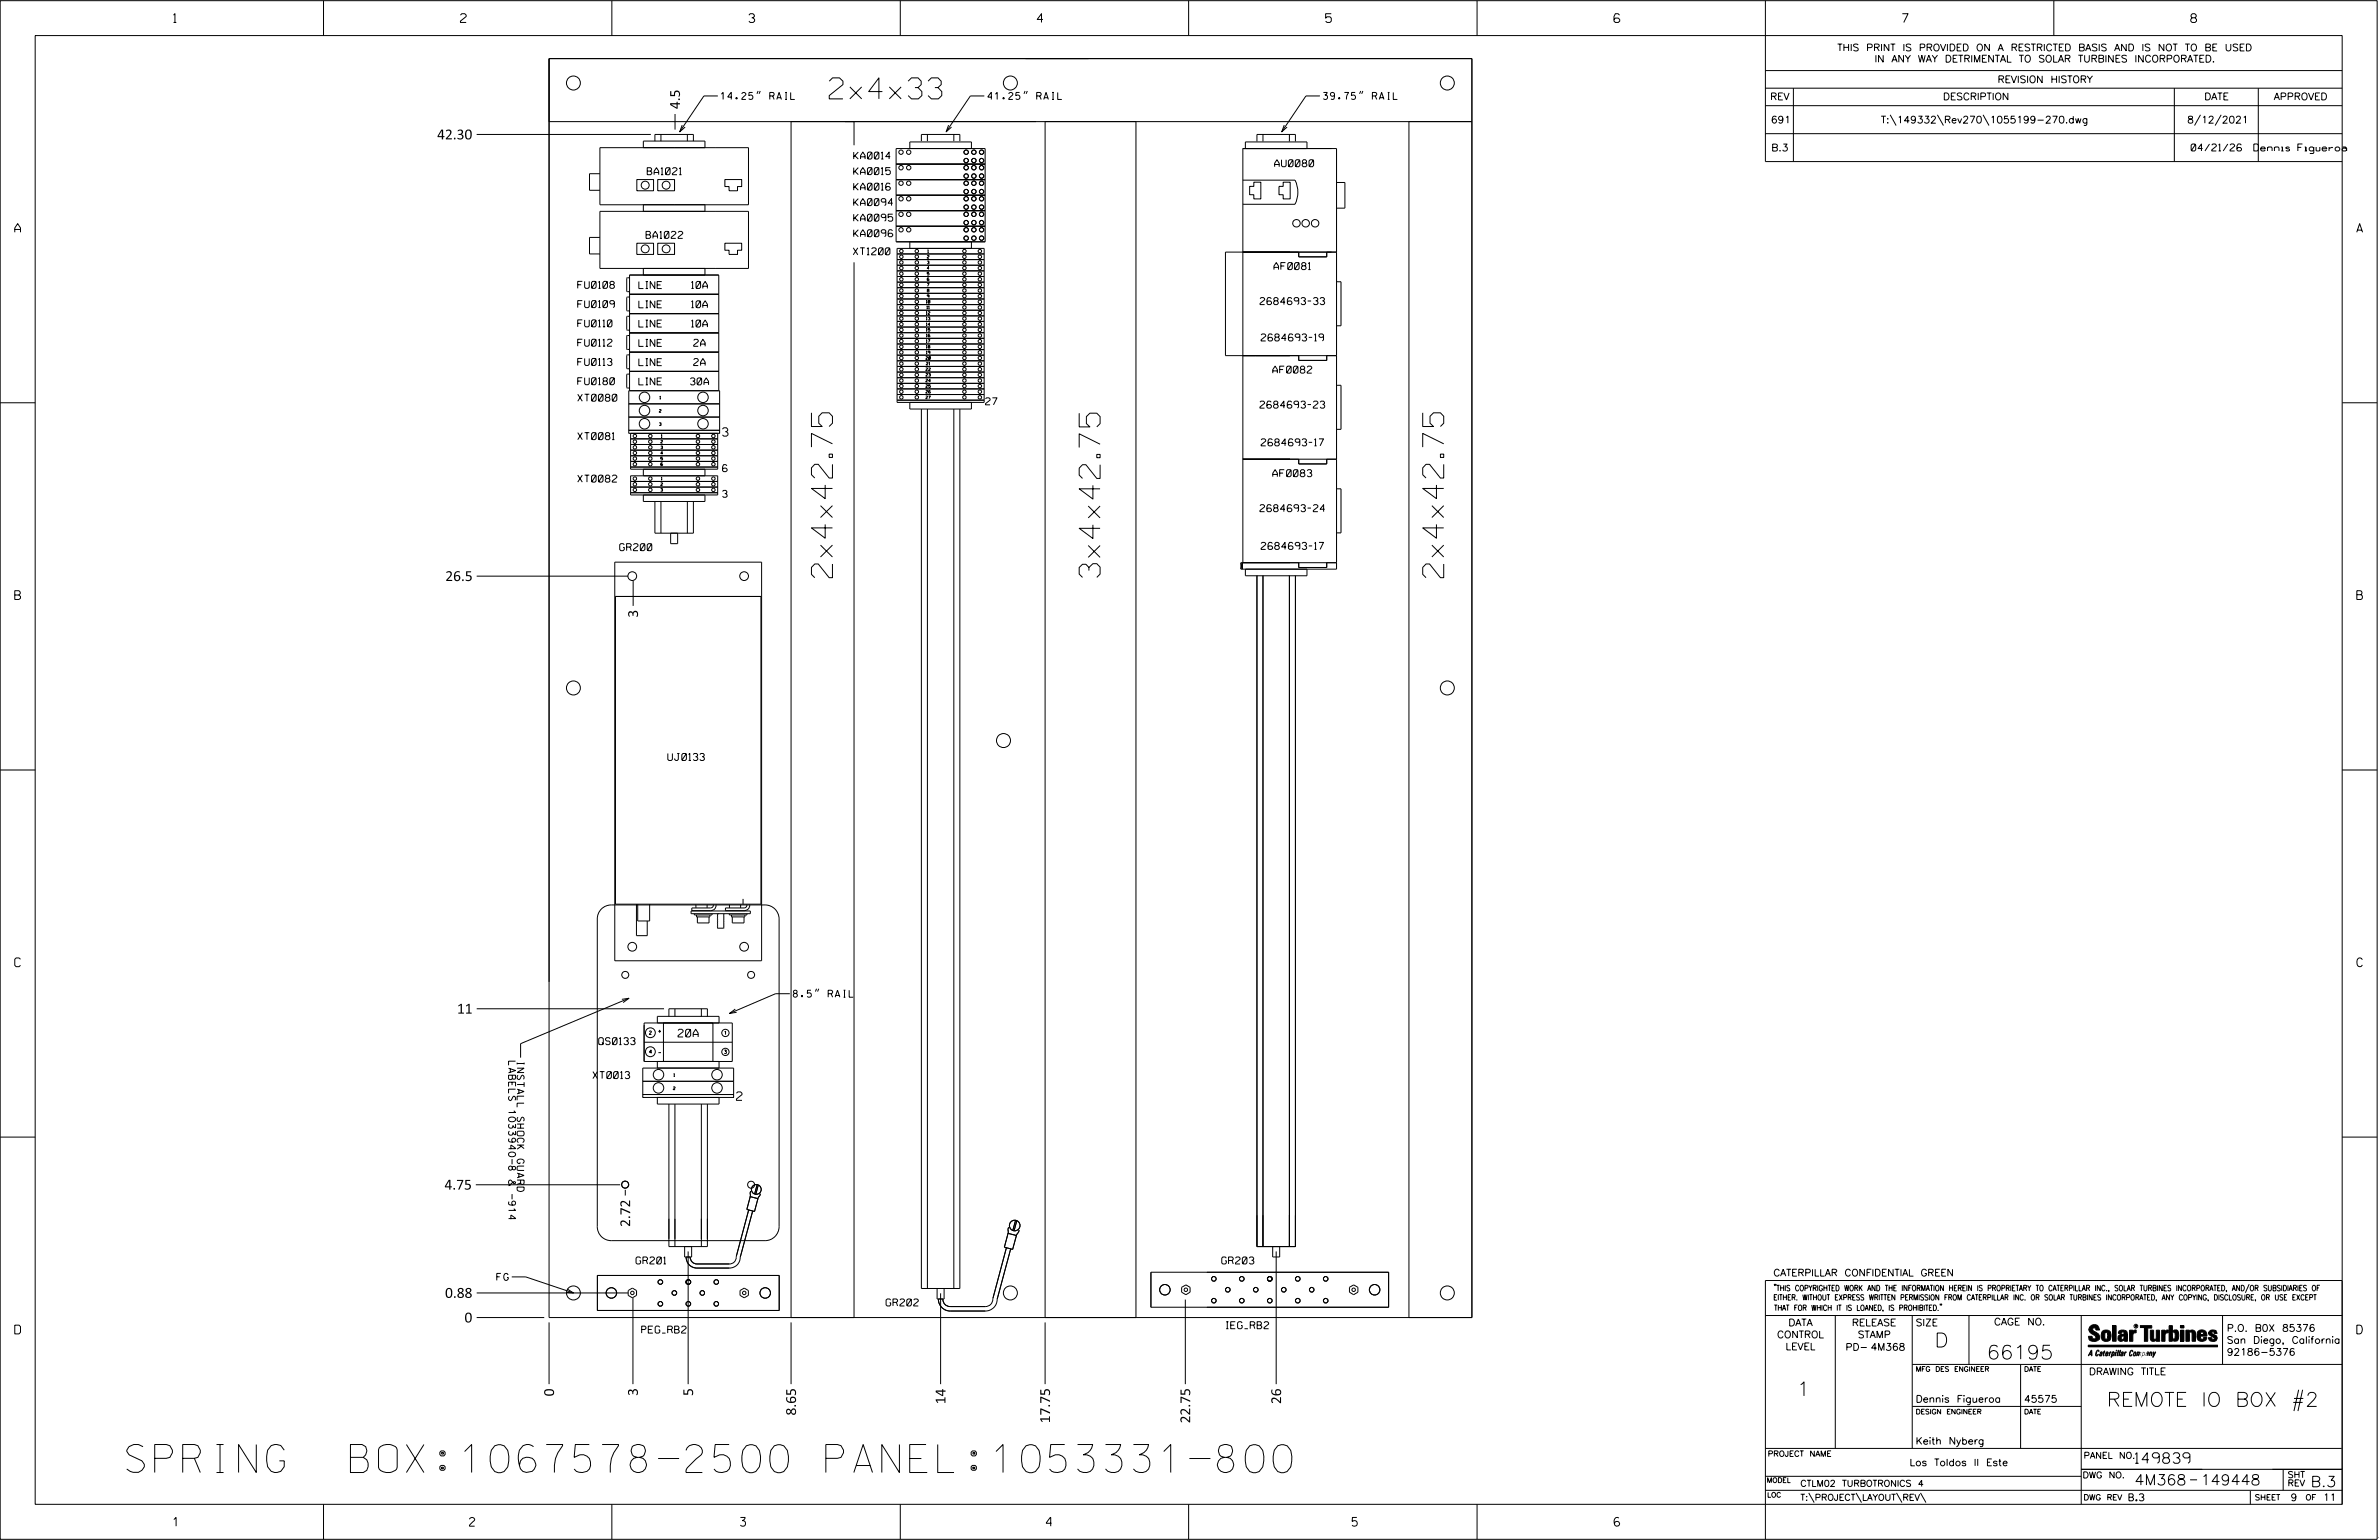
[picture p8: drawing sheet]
<svg xmlns="http://www.w3.org/2000/svg" width="864mm" height="559mm" viewBox="0 0 864 559" stroke-linecap="round" stroke-linejoin="round" font-family="sans-serif">
<defs><g id="words">
<g font-size="10.2">
<text x="46" y="534.3">SPRING</text>
<text x="127.2" y="534.3">BOX:1067578-2500 PANEL:1053331-800</text>
</g>
<g font-size="7.6">
<text x="301" y="35.9">2x4x33</text>
<text x="302.2" y="209.6" transform="rotate(-90 302.2 209.6)">2x4x42.75</text>
<text x="399.4" y="209.5" transform="rotate(-90 399.4 209.5)">3x4x42.75</text>
<text x="524.1" y="209.6" transform="rotate(-90 524.1 209.6)">2x4x42.75</text>
</g>
<g font-size="5.1">
<text x="702.3" y="488.8">D</text>
<text x="721.2" y="493.2">66195</text>
<text x="652.2" y="506.5">1</text>
<text x="764.8" y="510.3">REMOTE IO BOX #2</text>
</g>
<g font-size="3.8">
<text x="775.1" y="531">149839</text>
<text x="774.8" y="538.9">4M368</text>
<text x="798.8" y="538.9">149448</text>
<text x="838.8" y="539.5">B.3</text>
</g>
<g font-size="3.6">
<text x="246.8" y="39.6" transform="rotate(-90 246.8 39.6)">4.5</text>
<text x="158.7" y="50.6">42.30</text>
<text x="161.7" y="210.8">26.5</text>
<text x="231.6" y="224.1" transform="rotate(-90 231.6 224.1)">3</text>
<text x="165.9" y="367.8">11</text>
<text x="161.4" y="431.7">4.75</text>
<text x="228.8" y="445.2" transform="rotate(-90 228.8 445.2)">2.72</text>
<text x="161.6" y="470.9">0.88</text>
<text x="168.6" y="479.9">0</text>
<text x="201.1" y="506.7" transform="rotate(-90 201.1 506.7)">0</text>
<text x="231.5" y="506.5" transform="rotate(-90 231.5 506.5)">3</text>
<text x="251.6" y="506.5" transform="rotate(-90 251.6 506.5)">5</text>
<text x="343.2" y="509.5" transform="rotate(-90 343.2 509.5)">14</text>
<text x="465" y="509.5" transform="rotate(-90 465 509.5)">26</text>
<text x="288.9" y="513.6" transform="rotate(-90 288.9 513.6)">8.65</text>
<text x="381.2" y="516.5" transform="rotate(-90 381.2 516.5)">17.75</text>
<text x="432.1" y="516.5" transform="rotate(-90 432.1 516.5)">22.75</text>
</g>
<g font-size="3.2">
<text x="63" y="8.2">1</text>
<text x="167.2" y="8.2">2</text>
<text x="271.8" y="8.2">3</text>
<text x="376.5" y="8.2">4</text>
<text x="481.2" y="8.2">5</text>
<text x="690.6" y="8.2">7</text>
<text x="795.3" y="8.2">8</text>
<text x="5.4" y="84.3">A</text>
<text x="855.5" y="84.3">A</text>
<text x="5.4" y="217.5">B</text>
<text x="855.6" y="217.5">B</text>
<text x="5.4" y="350.8">C</text>
<text x="855.6" y="350.8">C</text>
<text x="5.4" y="484">D</text>
<text x="855.6" y="484">D</text>
<text x="62.8" y="553.8">1</text>
<text x="170.4" y="553.8">2</text>
<text x="268.8" y="553.8">3</text>
<text x="379.8" y="553.8">4</text>
<text x="490.8" y="553.8">5</text>
<text x="585.9" y="553.8">6</text>
</g>
<g font-size="3">
<text x="262.3" y="158.3">3</text>
<text x="267.4" y="399.3">2</text>
</g>
<text font-size="2.8" x="246.1" y="376.3">20A</text>
<g font-size="2.5">
<text x="666.9" y="18.5">THIS PRINT IS PROVIDED ON A RESTRICTED BASIS AND IS NOT TO BE USED</text>
<text x="680.5" y="22.6">IN ANY WAY DETRIMENTAL TO SOLAR TURBINES INCORPORATED.</text>
<text x="725.1" y="30">REVISION HISTORY</text>
<text x="261.7" y="36.1">14.25&quot; RAIL</text>
<text x="358.6" y="36.1">41.25&quot; RAIL</text>
<text x="480.4" y="36.1">39.75&quot; RAIL</text>
<text x="642.6" y="36.3">REV</text>
<text x="705.3" y="36.3">DESCRIPTION</text>
<text x="800.2" y="36.3">DATE</text>
<text x="825.4" y="36.3">APPROVED</text>
<text x="642.9" y="44.7">691</text>
<text x="682.8" y="44.7">T:\149332\Rev270\1055199-270.dwg</text>
<text x="794" y="44.7">8/12/2021</text>
<text x="309.9" y="57.7">KA0014</text>
<text x="643" y="54.8">B.3</text>
<text x="795.4" y="54.8">04/21/26</text>
<text x="818.2" y="54.8">Dennis Figueroa</text>
<text x="235" y="63.4">BA1021</text>
<text x="309.9" y="63.4">KA0015</text>
<text x="462.7" y="60.5">AU0080</text>
<text x="309.9" y="69">KA0016</text>
<text x="309.9" y="74.6">KA0094</text>
<text x="309.9" y="80.3">KA0095</text>
<text x="234.5" y="86.5">BA1022</text>
<text x="309.9" y="85.9">KA0096</text>
<text x="309.7" y="92.5">XT1200</text>
<text x="462.5" y="97.8">AF0081</text>
<text x="209.7" y="104.6">FU0108</text>
<text x="231.9" y="104.7">LINE</text>
<text x="251" y="104.7">10A</text>
<text x="209.7" y="111.6">FU0109</text>
<text x="231.9" y="111.7">LINE</text>
<text x="251" y="111.7">10A</text>
<text x="457.4" y="110.5">2684693-33</text>
<text x="209.7" y="118.6">FU0110</text>
<text x="231.9" y="118.7">LINE</text>
<text x="251" y="118.7">10A</text>
<text x="209.7" y="125.6">FU0112</text>
<text x="231.9" y="125.7">LINE</text>
<text x="251.8" y="125.7">2A</text>
<text x="457.8" y="123.7">2684693-19</text>
<text x="209.7" y="132.6">FU0113</text>
<text x="231.9" y="132.7">LINE</text>
<text x="251.8" y="132.7">2A</text>
<text x="462" y="135.4">AF0082</text>
<text x="209.7" y="139.6">FU0180</text>
<text x="231.9" y="139.7">LINE</text>
<text x="250.6" y="139.6">30A</text>
<text x="209.7" y="145.6">XT0080</text>
<text x="357.7" y="146.9">27</text>
<text x="457.4" y="148.1">2684693-23</text>
<text x="209.7" y="159.5">XT0081</text>
<text x="457.8" y="161.8">2684693-17</text>
<text x="462" y="173">AF0083</text>
<text x="209.7" y="175">XT0082</text>
<text x="262.3" y="180.5">3</text>
<text x="457.4" y="185.7">2684693-24</text>
<text x="225" y="199.8">GR200</text>
<text x="457.8" y="199.4">2684693-17</text>
<text x="242.4" y="275.9">UJ0133</text>
<text x="288" y="361.9">8.5&quot; RAIL</text>
<text x="217.3" y="379">QS0133</text>
<text x="184.6" y="385.1" transform="rotate(90 184.6 385.1)">LABELS 1033940-8 &amp; -914</text>
<text x="187.7" y="385.1" transform="rotate(90 187.7 385.1)">INSTALL SHOCK GUARD</text>
<text x="215.2" y="391.4">XT0013</text>
<text x="230.9" y="458.7">GR201</text>
<text x="443.5" y="458.7">GR203</text>
<text x="180.3" y="464.6">FG</text>
<text x="643.8" y="463">CATERPILLAR CONFIDENTIAL GREEN</text>
<text x="321.7" y="473.9">GR202</text>
<text x="232.9" y="483.7">PEG_RB2</text>
<text x="445.1" y="482.1">IEG_RB2</text>
<text x="645.1" y="485.5">CONTROL</text>
<text x="649.2" y="481.1">DATA</text>
<text x="672.3" y="481.1">RELEASE</text>
<text x="674.4" y="485.5">STAMP</text>
<text x="695.4" y="481.1">SIZE</text>
<text x="723.8" y="480.8">CAGE NO.</text>
<text x="808.4" y="483.1">P.O. B0X 85376</text>
<text x="648.2" y="489.8">LEVEL</text>
<text x="669.9" y="490">PD- 4M368</text>
<text x="808.4" y="487.5">San Diego, California</text>
<text x="808.4" y="491.8">92186-5376</text>
<text x="758.3" y="498.9">DRAWING TITLE</text>
<text x="695.4" y="508.9">Dennis Figueroa</text>
<text x="734.8" y="508.9">45575</text>
<text x="695.4" y="524.1">Keith Nyberg</text>
<text x="693.2" y="531.9">Los Toldos II Este</text>
<text x="772.8" y="544.6">B.3</text>
<text x="831.5" y="544.6">9</text>
<text x="843.3" y="544.6">11</text>
</g>
<g font-size="2.3">
<text x="756.4" y="529.2">PANEL NO.</text>
<text x="653.5" y="539.4">CTLM02 TURBOTRONICS 4</text>
<text x="756" y="536.3">DWG NO.</text>
<text x="830.4" y="539.3">REV</text>
<text x="830.4" y="536.2">SHT</text>
<text x="653.5" y="544.5">T:\PROJECT\LAYOUT\REV\</text>
</g>
<g font-size="2">
<text x="643.8" y="468.4">&quot;THIS COPYRIGHTED WORK AND THE INFORMATION HEREIN IS PROPRIETARY TO CATERPILLAR INC., SOLAR TURBINES INCORPORATED, AND/OR SUBSIDIARIES OF</text>
<text x="643.8" y="471.8">EITHER. WITHOUT EXPRESS WRITTEN PERMISSION FROM CATERPILLAR INC. OR SOLAR TURBINES INCORPORATED, ANY COPYING, DISCLOSURE, OR USE EXCEPT</text>
<text x="644" y="475.6">THAT FOR WHICH IT IS LOANED, IS PROHIBITED.&quot;</text>
<text x="641.7" y="528.5">PROJECT NAME</text>
<text x="756.3" y="544.3">DWG REV</text>
<text x="818.5" y="544.3">SHEET</text>
<text x="836.9" y="544.3">OF</text>
</g>
<g font-size="1.8">
<text x="695.4" y="497.6">MFG DES ENGINEER</text>
<text x="734.8" y="497.6">DATE</text>
<text x="695.4" y="513.1">DESIGN ENGINEER</text>
<text x="734.8" y="513.1">DATE</text>
<text x="641.3" y="538">MODEL</text>
<text x="641.5" y="543.3">LOC</text>
</g>
<g font-size="1.3">
<text x="235.7" y="375.4">2</text>
<text x="263" y="375.4">1</text>
<text x="235.7" y="382.2">4</text>
<text x="239" y="382.6">-</text>
<text x="263" y="382.3">3</text>
</g>
<g font-size="1">
<text x="336.6" y="93.7">2</text>
<text x="336.6" y="95.7">3</text>
<text x="336.7" y="91.6">1</text>
<text x="336.6" y="97.8">4</text>
<text x="336.6" y="99.8">5</text>
<text x="336.6" y="101.8">6</text>
<text x="336.6" y="103.9">7</text>
<text x="336.6" y="105.9">8</text>
<text x="336.6" y="108">9</text>
<text x="336.2" y="110">10</text>
<text x="336.4" y="112">11</text>
<text x="336.2" y="114.1">12</text>
<text x="336.2" y="116.1">13</text>
<text x="336.2" y="118.2">14</text>
<text x="336.2" y="120.2">15</text>
<text x="336.2" y="122.2">16</text>
<text x="336.2" y="124.3">17</text>
<text x="336.1" y="130.4">20</text>
<text x="336.2" y="126.3">18</text>
<text x="336.2" y="128.4">19</text>
<text x="336.1" y="134.5">22</text>
<text x="336.1" y="136.5">23</text>
<text x="336.2" y="132.4">21</text>
<text x="336.1" y="138.6">24</text>
<text x="336.1" y="140.6">25</text>
<text x="336.1" y="142.7">26</text>
<text x="239.3" y="149.6">2</text>
<text x="239.5" y="144.8">1</text>
<text x="336.1" y="144.7">27</text>
<text x="239.3" y="154.4">3</text>
<text x="239.9" y="160.8">2</text>
<text x="240" y="158.7">1</text>
<text x="239.9" y="166.9">5</text>
<text x="239.9" y="164.9">4</text>
<text x="239.9" y="162.8">3</text>
<text x="239.9" y="176.2">2</text>
<text x="239.9" y="178.3">3</text>
<text x="240" y="174.2">1</text>
<text x="244.4" y="395.4">2</text>
<text x="244.6" y="390.6">1</text>
</g>
<text font-size=".9" x="775.1" y="481.7">R</text>
</g></defs>
<g fill="none" stroke="#000" stroke-width=".36">
<path d="M.1 .2h862.8v558.4h-862.8zM12.8 12.9h837.4v533h-837.4zM117.4 .2v12.7M222.1 .2v12.7M326.8 .2v12.7M431.5 .2v12.7M536.2 .2v12.7M587.9 5.5l-.5-.5h-1l-.5 1v1.7l.5 .4h1l.6-.4v-.6l-.6-.5h-1l-.5 .5M640.9 .2v58.4h209.3M745.6 .2v12.7M199.3 21.3h335v456.8h-335zM260.6 34.8h-5.1l-8.8 13"/>
<path d="M275.2 33l-.4 1M276 33l-.4 1M357.3 34.8h-5.1l-8.7 13M372.1 33l-.4 1M372.9 33l-.4 1M479.1 34.8h-5l-8.8 13M494 33l-.5 1M494.7 33l-.4 1M640.9 25.6h209.3M640.9 32h209.3M640.9 38.3h209.3M651 32v26.6"/>
<path d="M789.3 32v26.6M819.8 32v26.6M173 48.8h63.3M199.3 44.1h335M237.7 51.2v-2.4h14v2.4M239.9 48.9v2.3M244.7 53.6h-26.9v20.7h26.9M245 41.4v5.6M247.6 45.4l-.9 2.4 2-1.7M249.5 48.8v2.4M255.9 53.6v-2.4h-22.4v2.4h38.2v20.7h-38.2v2.4h38.2v20.7h-38.2v2.4M287.2 44.1v434"/>
<path d="M310 44.1v8.6M325.3 53.9h32.3v33.8h-32.3zM325.3 59.5h32.3M334.5 51.2v-2.4h13.9v2.4M336.7 48.9v2.3M344.3 45.4l-.8 2.4 1.9-1.7M346.3 48.8v2.4M352.6 53.9v-2.4h-22.3v2.4M379.4 44.1v434M412.4 44.1v434M456.3 51.3v-2.5h14v2.5M458.5 48.8v2.5"/>
<path d="M466.2 45.4l-.9 2.4 1.9-1.7M468.1 48.8v2.5M474.5 53.9v-2.4h-22.4v2.4M511.5 44.1v434M640.9 48.5h209.3M686.2 41.7l2.1 3.8M703.3 41.7l2.2 3.8M719.9 41.7l2.1 3.8M798.8 41.7l-2.2 3.8M806.3 41.7l-2.2 3.8M217.8 63h-3.8v6h3.8M231.2 65.2h6v4h-6z"/>
<path d="M238.8 65.2h6.1v4h-6.1zM244.7 76.7h-26.9v20.7h26.9M255.9 74.3v2.4M263.1 65.2h6.1v2.5h-1.5v1.5h-3v-1.5h-1.6zM325.3 65.2h32.3M325.3 70.8h32.3M325.3 76.4h32.3M451.2 65.4h18.9a9.9 9.9 0 0 1 0 8.7h-18.9M455.2 66.1h2.5v6.1h-2.5v-1.5h-1.6v-3.1h1.6zM465.8 66.1h2.5v6.1h-2.5v-1.5h-1.5v-3.1h1.5zM485.2 66.2h3v9.3h-3M217.8 86.1h-3.8v6h3.8"/>
<path d="M231.2 88.3h6v4h-6zM238.8 88.3h6.1v4h-6.1zM255.9 97.4v2.4M263.1 88.3h6.1v2.5h-1.5v1.5h-3v-1.5h-1.6zM310 95.2v382.9M325.3 82.1h32.3M325.6 92.1h31.7M325.6 94.2h31.7M325.6 96.2h31.7M325.6 98.3h31.7M330.3 87.7v2.4M352.6 87.7v2.4"/>
<path d="M471.5 91.5v1.7h10.1v-1.7M485.2 91.5h-40.3v37.5h40.3M228.5 106.8h32.4M228.5 113.8h32.4M228.5 100.8l-1 .2v4.6l1 .2M228.5 107.8l-1 .2v4.6l1 .2M228.5 114.8l-1 .2v4.6l1 .2M325.6 100.3h31.7M325.6 102.4h31.7M325.6 104.4h31.7M325.6 106.4h31.7M325.6 108.5h31.7"/>
<path d="M325.6 110.5h31.7M325.6 112.6h31.7M325.6 114.6h31.7M325.6 116.6h31.7M325.6 118.7h31.7M485.2 102.2h1.6v16h-1.6M228.5 120.8h32.4M228.5 127.8h32.4M228.5 134.8h32.4M228.5 121.7l-1 .3v4.6l1 .2M228.5 128.8l-1 .2v4.6l1 .2M228.5 135.7l-1 .3v4.6l1 .2"/>
<path d="M325.6 120.7h31.7M325.6 122.8h31.7M325.6 124.8h31.7M325.6 126.9h31.7M325.6 128.9h31.7M325.6 130.9h31.7M325.6 133h31.7M325.6 135h31.7M325.6 137.1h31.7M325.6 139.1h31.7M471.5 129v1.8h10.1v-1.8M485.2 139.8h1.6v16h-1.6"/>
<path d="M.1 146.2h12.7M228.2 156.1h33v1.1h-33zM228.2 141.8h33v14.3h-33zM228.2 146.5h33M228.2 151.3h33M228.5 141.8v-42h32.4v42M228.9 157.2h31.6v13.1h-31.6zM228.9 159.2h31.6M325.6 145.2h31.7v-55.1h-31.7v55.9h31.7M325.6 141.1h31.7M325.6 143.2h31.7M330.3 146v2.4h22.3v-2.4"/>
<path d="M334.5 148.4v319.1h13.9v-319.1M336.7 148.4v319.1M346.3 148.4v319.1M850.2 146.2h12.7M228.9 169.5h31.6M228.9 178.8h31.6M228.9 172.6h31.6v7h-31.6zM228.9 167.4h31.6M228.9 165.4h31.6M228.9 163.3h31.6M228.9 161.3h31.6M228.9 174.7h31.6"/>
<path d="M228.9 176.7h31.6M233.5 170.3v2.3M240.5 168.1l-.5-.2-.1 .3v.6l.4 .1v-.5l-.4 .2M255.9 179.6v2.4h-22.4v-2.4M255.9 170.3v2.3M263.9 169l-.4-.4h-.8l-.4 .8v1.3l.4 .4h.8l.4-.4v-.4l-.4-.4h-.8l-.4 .4M451.2 166.6h34M471.5 166.6v1.7h10.1v-1.7M485.2 177.4h1.6v16h-1.6M237.7 182v11.5h14v-11.5M239.9 182v11.5M243.5 193.5v3.8h2.5v-3.8"/>
<path d="M249.5 182v11.5M173 209.1h55M223.2 204h53.3v144.6h-53.3zM223.4 216.4h52.8v111.7h-52.8zM229.8 210.8v9.1M450.5 204.2h34.7M450.5 204.2v2.3M450.5 204.2l.5 2.3v-2.3l-.5 2.3M451.2 204.2v-150.3h34v152.6h-34.7M452.1 206.5v2.4h22.4v-2.4M456.3 208.9v243.4h14v-243.4M458.5 208.9v243.4"/>
<path d="M468.1 208.9v243.4M471.5 204.2v1.7h10.1v-1.7M.1 279.4h12.7M850.2 279.4h12.7M218.3 329.8l1.4-.9 2.2-.5h55.8a5.1 5.1 0 0 1 5.1 5v111.7a5.1 5.1 0 0 1-5.1 5.1h-55.8a5.1 5.1 0 0 1-5.1-5.1v-111.7l.5-2.2zM231 328.1v11.4h4l-.1-5.3M231.5 328.1v6.1h4.3v-6.1M250.9 330.6h21.5v.9h-21.5zM252.1 331.5v.5h6.4v-.5M252.6 328.3v1.2M252.8 332v.7h4.9v-.7M253.2 332.7v2.2h4.2v-2.2"/>
<path d="M256.7 328.3v1.2M259 328.3v.1a1.02 1.02 0 0 1-1 1.1h-6.9v.9h6.9a1.94 1.94 0 0 0 2-2.1M262.8 331.5l-.2 1.3 .3 .3-.3 .2 .3 .3-.3 .3 .3 .2-.3 .3 .3 .2-.3 .3 .3 .2-.3 .3 .3 .2-.3 .3 .3 .2-.3 .3 .3 .3-2.4 .1-.2-.4 .3-.3-.2-.2 .2-.3-.3-.2 .3-.3-.2-.2 .2-.3-.3-.2 .3-.3-.2-.2 .2-.3-.3-.3 .3-.2-.3-.3 .3-.2-.3-.2 .3-.3-.2-.3 .5-.3M264.8 331.5v.5h6.3v-.5M264.8 328.3v1.2M265.5 332v.7h4.9v-.7M265.8 332.7v2.2h4.3v-2.2M268.9 328.3v1.2M269.7 326.2v1.9M271.1 328.3v.1a1.02 1.02 0 0 1-1 1.1h-6.8v.9h6.8a1.99 1.99 0 0 0 2.1-2.1M296.4 358.8l-.4 1M297.2 358.8l-.4 1"/>
<path d="M173 366h68.1M225.7 362.6l2.6-.4-2.1 1.6M228.3 362.2l-39.3 16.5v5.1M233.8 371.2h32v14h-32zM233.8 378.2h32M238.6 371.2v-2.4h22.4v2.4M239 374.2h.9M239.5 373.7v1.1M240.8 371.2h18v14h-18zM242.8 368.8v-2.8h14v2.8M245 366.1v2.7M254.6 366v2.8"/>
<path d="M266.9 366.1l-2.1 1.6 2.6-.4M286.7 360.6h-5.1l-16.8 7.1M233.3 397.2h33v1h-33zM233.3 392.4h33M233.3 387.6h33v9.6h-33zM238.6 385.2v2.4M238.6 398.2h22.4v2.4h-22.4zM261 385.2v2.4M.1 412.6h12.7M242.8 400.6v51.7h14v-51.7M245 400.6v51.7M254.6 400.6v51.7"/>
<path d="M850.2 412.6h12.7M172.7 429.9h52.4M227 431.7v2.1M271.8 439l-4.5 16.8a2.57 2.57 0 0 1-2.5 2.8h-11.8a2.47 2.47 0 0 1-2.5-2.5M272.3 434.2l2.8 .7-1.2 4.7-2.8-.7zM272.5 432.2l-.2 2.2M273.2 439.4l-4.5 16.8a3.9 3.9 0 0 1-3.9 3.9h-11.8a3.9 3.9 0 0 1-3.9-4M274.8 429.9l-.9 3.3M275.3 430l-.9 3.4M276 433.1l-.9 2M248.5 452.3v3.8h2.6v-3.8M249.8 454.1v48.1"/>
<path d="M365.3 452.8l-4.8 18.2a2.81 2.81 0 0 1-2.8 3.1h-12.8a2.65 2.65 0 0 1-2.6-2.8M365.9 447.5l3.1 .8-1.4 5.1-3-.9zM366.1 445.3l-.2 2.4M366.9 453.2l-4.9 18.2a4.3 4.3 0 0 1-4.3 4.3h-12.8a4.3 4.3 0 0 1-4.3-4.4M368.7 442.8l-1 3.7M369.1 442.9l-1 3.7M370 446.4l-1.1 2.1M462 452.3v3.8h2.5v-3.8M463.3 454.1v48.1M173 469.2h55M173 478.1h24.6M185.8 463.3h5.1l17.3 5.9"/>
<path d="M199.3 479.8v22.4M206 467.7l2.2 1.5-2.6-.3M216.9 462.8h66v12.7h-66zM228 468.3l1.6-.9 1.5 .9v1.7l-1.5 .9-1.6-.9zM229.8 470.9v31.3M268.6 468.3l1.6-.9 1.5 .9v1.7l-1.5 .9-1.6-.9zM287.2 479.8v22.4M340.2 467.5v3.8h2.5v-3.8M341.5 469.3v32.9M379.4 479.8v22.4M417.8 461.6h86.3v12.7h-86.3zM428.9 467.1l1.6-.9 1.5 .9v1.8l-1.5 .9-1.6-.9z"/>
<path d="M430.3 471.6v30.6M489.9 467.1l1.5-.9 1.5 .9v1.8l-1.5 .9-1.5-.9zM640.9 477.3h209.3M644.2 466.1l-.1 .4M644.7 466.1l-.2 .4M666.2 477.3v48.3M694.2 477.3v48.3M704.4 473.3l-.1 .4M704.8 473.3l-.1 .4M714.8 477.3v17.8M755.5 477.3v68.6M806.8 477.3v17.8"/>
<path d="M816.5 466l-1.4 3.1M850.2 464.6h-209.3v94M850.2 464.8v81.1M694.2 495.1h156M733.5 495.1v30.5M758.6 481.4a2.02 2.02 0 0 1 3.1-.1l.5 1.3h-1.3l-.2-.6-.4-.2-.6 .1-.1 .4 .4 .7a2.46 2.46 0 0 1 2.2 2.9 2.83 2.83 0 0 1-3.8 .3l-.3-1.3h1.3l.2 .7 .6 .3 .5-.2 .2-.5-.4-.6-1.9-1.2-.4-.9zM759.2 491.3h-.7l.7-1.2v1.9h.2l-.1-2.1-1.3 2.1 .5-.5h.7M761.3 490l.3-.2 .4 .3-.1 .3-.3-.4-.4 .3-.3 1.6h.4l.4-.5-.3 .6-.4 .1-.3-.4zM762.6 490.6l.5-.1-.1 1.4h-.9a.74 .74 0 0 1 .9-.8l-.3 .7-.5 .1 .2-.5 .6-.2v-.5l-.7 .2zM763 483.2a2.17 2.17 0 0 1 3.1 0l.3 1.4-.3 1.5a2.17 2.17 0 0 1-3.1 0l-.3-1.5zM763.6 490.5l.4-.4 .2 .6h-.3l-.3 .9 .2 .4-.3-.1zM764.1 483.7l.5-.4 .4 .3v2.2l-.4 .2-.5-.2z"/>
<path d="M764.6 491.1l.6 .2v-.7l-.4-.1-.4 .6-.1 .8h.6M764.6 491.1l-.1 .8h.4M764.6 482.6v.8M764.8 490.7l.4 .1v.3h-.6zM765 491.5l-.1 .4zM766 490.5l-.5 1.5zM766 490.8l.4-.3-.4 .4M766.9 481h1.3v5.7h-1.3zM767 490.8l.5 .1-.3 .8-.4 .2zM767.3 490.5h-.5l-.5 2M767.3 490.5a.8 .8 0 0 1 .2 1 .8 .8 0 0 1-.9 .4l-.1 .6M767.3 490.5l-.1 .2"/>
<path d="M768.1 490.5l-.4 1.5zM768.2 489.9h.3l-.1 .2h-.2zM769 489.9l-.5 2.1zM769.7 489.9l-.6 2.1zM770.1 491.4l.5-.3-.5 .8zM770.4 491.9h.1M770.6 491.1l.1-.4-.7 .2 .1-.3 .6-.1 .2 .3-.5 1.1M770.6 491.1a.74 .74 0 0 0-.8 .8h.6M771 484.8h-.7l-.3 .6 .4 .7 .5-.3 .1-2.4h-.8l-.1 .4h-1.2a1.71 1.71 0 0 1 1.8-1.3 1.71 1.71 0 0 1 1.6 1.4v2.8h-1.1l-.1-.6M771 484.2l-1.5 .1a1.41 1.41 0 0 0 0 2.4l.5 .1 1.1-.7M771.2 486.1h-.1M771.4 490.5l.1 .3 .4-.3-.9 1.5z"/>
<path d="M771.5 490.8h.1M773 482.7h1.2v.5l.5-.5 .7-.1v1h-.6l-.5 .4-.1 2.7h-1.2zM773.3 490.3l.6-.4 .4 .2-.1 .4-.3-.4a1.28 1.28 0 0 0-.5 1.8l.6-.4-.1 .4-.8 .1zM774.7 490.8l.5-.3a.88 .88 0 0 1 .2 .9 .88 .88 0 0 1-.7 .7l-.2-.2zM774.8 490.9h.5l-.3 1h-.3l-.2-.2zM775.2 490.5l-.1 .2M776.8 481h4.3v.9h-1.5v4.8h-1.3M776.8 490.6l-.8 .2v-.3l-.4 1.5 .8-1.3v1.3l.3-1.2M779.3 491.1h.4M779.6 490.5h.3l-.3 1.4M779.6 490.7h.2l-.1 .4M779.7 491.1l-.1 .4"/>
<path d="M779.7 491.1l-.4 .2M780.1 492l.4-1.5 .1 .3 .3-.3 .3 .2-.3 1.3v-1.3l-.7 1.3M780.6 482.7h1.2v2.7l.1 .4 .4 .3 .4-.7v-2.7h1.2l.1 4h-1.3v-.5l-1.1 .6-.7-.3-.3-.7zM781.6 492.5l1-2-.8 1.3-.2-1.3-.2 2M784.7 482.7h1.2v.5l.5-.5 .7-.1v1h-.5l-.6 .4-.1 2.7h-1.2zM787.4 481h1.2v2a1.4 1.4 0 0 1 2.2 .2l.1 1.4-.4 1.9-1.5 .1-.4-.5v-1l.5 .9 .5-.3v-2.1l-.5-.4-.5 .7v2.8h-1.2zM791.5 482.7h1.3v4h-1.3zM791.5 481h1.3v.9h-1.3zM793.5 482.7h1.3v.4l.7-.5 1.1 .2 .4 .6v3.3h-1.2l-.3-3.4-.7 .2v3.2h-1.3zM794.8 483.1h.1M797.7 483.2a1.92 1.92 0 0 1 2.4-.5 1.92 1.92 0 0 1 1 2.1h-2.3v.8l.6 .5 .5-.3v-.5h1.2a1.83 1.83 0 0 1-2.1 1.4 1.83 1.83 0 0 1-1.5-2.1zM798.8 484.2v.6"/>
<path d="M799.1 483.4h.6l.2 .8h-1.1zM804.6 482.9a1.84 1.84 0 0 0-2.9 .8 3.3 3.3 0 0 0 2.2 1.9l-.5 .5-.4-.3-.1-.4h-1.2l.1 .6a1.92 1.92 0 0 0 2.9 .4M804.9 483.8h-1.2l-.2-.6-.5 .1-.1 .3 .1 .3 1.8 .9M805.1 488.1h-47.1v.6h47.1M694.2 510.3h61.3M832.5 508.9h3.4M832.7 507.4h3.4M834.4 504.3l-1.7 7.7M835.9 504.3l-1.7 7.7M640.9 525.6h209.2M640.9 535.7h114.6M755.5 533.2h94.7"/>
<path d="M795 537h2.6M828.8 533.2v7.6M117.4 545.9v12.7M222.1 545.9v12.7M326.8 545.9v12.7M431.5 545.9v12.7M536.2 545.9v12.7M640.9 540.8h209.3M656.6 541.7l2 3.5M673.8 541.7l1.9 3.5M688.4 541.7l2 3.5M697.2 541.7l1.9 3.5"/>
<path d="M816.9 541v4.9M863.5 558h.1"/>
<circle cx="208.1" cy="30.1" r="2.53"/>
<circle cx="366.8" cy="30.1" r="2.54"/>
<circle cx="525.4" cy="30.1" r="2.54"/>
<circle cx="327.1" cy="55.2" r=".8"/>
<circle cx="329.9" cy="55.2" r=".8"/>
<circle cx="350.7" cy="58.3" r=".8"/>
<circle cx="350.7" cy="55.2" r=".8"/>
<circle cx="353.5" cy="58.3" r=".8"/>
<circle cx="353.5" cy="55.2" r=".8"/>
<circle cx="356.3" cy="58.3" r=".8"/>
<circle cx="356.3" cy="55.2" r=".8"/>
<circle cx="234.2" cy="67.2" r="1.44"/>
<circle cx="241.8" cy="67.2" r="1.43"/>
<circle cx="327.1" cy="60.9" r=".81"/>
<circle cx="327.1" cy="77.8" r=".8"/>
<circle cx="327.1" cy="66.5" r=".79"/>
<circle cx="327.1" cy="72.1" r=".8"/>
<circle cx="329.9" cy="60.9" r=".81"/>
<circle cx="329.9" cy="77.8" r=".8"/>
<circle cx="329.9" cy="66.5" r=".79"/>
<circle cx="329.9" cy="72.1" r=".8"/>
<circle cx="350.7" cy="60.9" r=".81"/>
<circle cx="350.7" cy="63.9" r=".81"/>
<circle cx="350.7" cy="77.8" r=".81"/>
<circle cx="350.7" cy="69.5" r=".8"/>
<circle cx="350.7" cy="66.5" r=".8"/>
<circle cx="350.7" cy="75.2" r=".8"/>
<circle cx="350.7" cy="72.1" r=".8"/>
<circle cx="353.5" cy="60.9" r=".81"/>
<circle cx="353.5" cy="63.9" r=".81"/>
<circle cx="353.5" cy="77.8" r=".81"/>
<circle cx="353.5" cy="66.5" r=".8"/>
<circle cx="353.5" cy="69.5" r=".8"/>
<circle cx="353.5" cy="72.1" r=".8"/>
<circle cx="353.5" cy="75.2" r=".8"/>
<circle cx="356.3" cy="60.9" r=".81"/>
<circle cx="356.3" cy="63.9" r=".8"/>
<circle cx="356.3" cy="77.8" r=".8"/>
<circle cx="356.3" cy="66.5" r=".79"/>
<circle cx="356.3" cy="69.5" r=".79"/>
<circle cx="356.3" cy="75.2" r=".8"/>
<circle cx="356.3" cy="72.1" r=".8"/>
<circle cx="234.2" cy="90.3" r="1.44"/>
<circle cx="241.8" cy="90.3" r="1.43"/>
<circle cx="327.1" cy="83.4" r=".79"/>
<circle cx="327.2" cy="91.1" r=".64"/>
<circle cx="327.2" cy="93.2" r=".64"/>
<circle cx="327.2" cy="95.2" r=".64"/>
<circle cx="327.2" cy="97.3" r=".64"/>
<circle cx="327.2" cy="99.3" r=".64"/>
<circle cx="329.9" cy="83.4" r=".79"/>
<circle cx="332.8" cy="91.1" r=".64"/>
<circle cx="332.8" cy="93.2" r=".64"/>
<circle cx="332.8" cy="97.3" r=".64"/>
<circle cx="332.8" cy="95.2" r=".64"/>
<circle cx="332.8" cy="99.3" r=".64"/>
<circle cx="350.1" cy="95.2" r=".64"/>
<circle cx="350.1" cy="97.3" r=".64"/>
<circle cx="350.1" cy="93.2" r=".64"/>
<circle cx="350.1" cy="91.1" r=".64"/>
<circle cx="350.1" cy="99.3" r=".64"/>
<circle cx="350.7" cy="80.8" r=".81"/>
<circle cx="350.7" cy="83.4" r=".8"/>
<circle cx="350.7" cy="86.4" r=".8"/>
<circle cx="353.5" cy="80.8" r=".81"/>
<circle cx="353.5" cy="83.4" r=".8"/>
<circle cx="353.5" cy="86.4" r=".8"/>
<circle cx="355.7" cy="93.2" r=".64"/>
<circle cx="355.7" cy="97.3" r=".64"/>
<circle cx="355.7" cy="99.3" r=".64"/>
<circle cx="355.7" cy="91.1" r=".64"/>
<circle cx="355.7" cy="95.2" r=".64"/>
<circle cx="356.3" cy="80.8" r=".8"/>
<circle cx="356.3" cy="86.4" r=".79"/>
<circle cx="356.3" cy="83.4" r=".79"/>
<circle cx="470.6" cy="81" r="1.36"/>
<circle cx="474" cy="81" r="1.36"/>
<circle cx="477.4" cy="81" r="1.36"/>
<circle cx="327.2" cy="115.6" r=".64"/>
<circle cx="327.2" cy="117.7" r=".64"/>
<circle cx="327.2" cy="105.4" r=".64"/>
<circle cx="327.2" cy="119.7" r=".64"/>
<circle cx="327.2" cy="103.4" r=".64"/>
<circle cx="327.2" cy="107.5" r=".64"/>
<circle cx="327.2" cy="111.5" r=".64"/>
<circle cx="327.2" cy="109.5" r=".64"/>
<circle cx="327.2" cy="113.6" r=".63"/>
<circle cx="327.2" cy="101.3" r=".63"/>
<circle cx="332.8" cy="103.4" r=".64"/>
<circle cx="332.8" cy="111.5" r=".64"/>
<circle cx="332.8" cy="115.6" r=".64"/>
<circle cx="332.8" cy="119.7" r=".64"/>
<circle cx="332.8" cy="107.5" r=".64"/>
<circle cx="332.8" cy="117.7" r=".64"/>
<circle cx="332.8" cy="105.4" r=".64"/>
<circle cx="332.8" cy="109.5" r=".64"/>
<circle cx="332.8" cy="113.6" r=".63"/>
<circle cx="332.8" cy="101.3" r=".63"/>
<circle cx="350.1" cy="103.4" r=".64"/>
<circle cx="350.1" cy="115.6" r=".64"/>
<circle cx="350.1" cy="119.7" r=".64"/>
<circle cx="350.1" cy="109.5" r=".64"/>
<circle cx="350.1" cy="107.5" r=".64"/>
<circle cx="350.1" cy="105.4" r=".64"/>
<circle cx="350.1" cy="111.5" r=".64"/>
<circle cx="350.1" cy="117.7" r=".64"/>
<circle cx="350.1" cy="113.6" r=".63"/>
<circle cx="350.1" cy="101.3" r=".63"/>
<circle cx="355.7" cy="107.5" r=".64"/>
<circle cx="355.7" cy="103.4" r=".64"/>
<circle cx="355.7" cy="115.6" r=".64"/>
<circle cx="355.7" cy="117.7" r=".64"/>
<circle cx="355.7" cy="105.4" r=".64"/>
<circle cx="355.7" cy="109.5" r=".64"/>
<circle cx="355.7" cy="119.7" r=".64"/>
<circle cx="355.7" cy="111.5" r=".64"/>
<circle cx="355.7" cy="113.6" r=".63"/>
<circle cx="355.7" cy="101.3" r=".63"/>
<circle cx="327.2" cy="131.9" r=".64"/>
<circle cx="327.2" cy="134" r=".64"/>
<circle cx="327.2" cy="136" r=".64"/>
<circle cx="327.2" cy="123.8" r=".64"/>
<circle cx="327.2" cy="138.1" r=".64"/>
<circle cx="327.2" cy="127.8" r=".64"/>
<circle cx="327.2" cy="129.9" r=".64"/>
<circle cx="327.2" cy="121.7" r=".64"/>
<circle cx="327.2" cy="125.8" r=".63"/>
<circle cx="332.8" cy="129.9" r=".64"/>
<circle cx="332.8" cy="127.8" r=".64"/>
<circle cx="332.8" cy="134" r=".64"/>
<circle cx="332.8" cy="136" r=".64"/>
<circle cx="332.8" cy="121.7" r=".64"/>
<circle cx="332.8" cy="123.8" r=".64"/>
<circle cx="332.8" cy="138.1" r=".64"/>
<circle cx="332.8" cy="131.9" r=".64"/>
<circle cx="332.8" cy="125.8" r=".63"/>
<circle cx="350.1" cy="129.9" r=".64"/>
<circle cx="350.1" cy="121.7" r=".64"/>
<circle cx="350.1" cy="127.8" r=".64"/>
<circle cx="350.1" cy="134" r=".64"/>
<circle cx="350.1" cy="136" r=".64"/>
<circle cx="350.1" cy="131.9" r=".64"/>
<circle cx="350.1" cy="123.8" r=".64"/>
<circle cx="350.1" cy="138.1" r=".64"/>
<circle cx="350.1" cy="125.8" r=".63"/>
<circle cx="355.7" cy="129.9" r=".64"/>
<circle cx="355.7" cy="134" r=".64"/>
<circle cx="355.7" cy="121.7" r=".64"/>
<circle cx="355.7" cy="127.8" r=".64"/>
<circle cx="355.7" cy="136" r=".64"/>
<circle cx="355.7" cy="131.9" r=".64"/>
<circle cx="355.7" cy="123.8" r=".64"/>
<circle cx="355.7" cy="138.1" r=".64"/>
<circle cx="355.7" cy="125.8" r=".63"/>
<circle cx="230.5" cy="158.2" r=".64"/>
<circle cx="234" cy="153.8" r="1.91"/>
<circle cx="234" cy="149" r="1.9"/>
<circle cx="234" cy="144.2" r="1.9"/>
<circle cx="236.1" cy="158.2" r=".64"/>
<circle cx="253.4" cy="158.2" r=".64"/>
<circle cx="255.2" cy="153.8" r="1.91"/>
<circle cx="255.2" cy="144.2" r="1.9"/>
<circle cx="255.2" cy="149" r="1.9"/>
<circle cx="259" cy="158.2" r=".64"/>
<circle cx="327.2" cy="144.2" r=".64"/>
<circle cx="327.2" cy="140.1" r=".64"/>
<circle cx="327.2" cy="142.1" r=".64"/>
<circle cx="332.8" cy="144.2" r=".64"/>
<circle cx="332.8" cy="142.1" r=".64"/>
<circle cx="332.8" cy="140.1" r=".64"/>
<circle cx="350.1" cy="144.2" r=".64"/>
<circle cx="350.1" cy="140.1" r=".64"/>
<circle cx="350.1" cy="142.1" r=".64"/>
<circle cx="355.7" cy="140.1" r=".64"/>
<circle cx="355.7" cy="144.2" r=".64"/>
<circle cx="355.7" cy="142.1" r=".64"/>
<circle cx="230.5" cy="164.4" r=".64"/>
<circle cx="230.5" cy="160.3" r=".64"/>
<circle cx="230.5" cy="162.3" r=".64"/>
<circle cx="230.5" cy="177.8" r=".64"/>
<circle cx="230.5" cy="166.4" r=".64"/>
<circle cx="230.5" cy="173.7" r=".64"/>
<circle cx="230.5" cy="175.7" r=".64"/>
<circle cx="230.5" cy="168.4" r=".63"/>
<circle cx="236.1" cy="160.3" r=".64"/>
<circle cx="236.1" cy="173.7" r=".64"/>
<circle cx="236.1" cy="177.8" r=".64"/>
<circle cx="236.1" cy="166.4" r=".64"/>
<circle cx="236.1" cy="164.4" r=".64"/>
<circle cx="236.1" cy="162.3" r=".64"/>
<circle cx="236.1" cy="175.7" r=".64"/>
<circle cx="236.1" cy="168.4" r=".63"/>
<circle cx="253.4" cy="166.4" r=".64"/>
<circle cx="253.4" cy="173.7" r=".64"/>
<circle cx="253.4" cy="160.3" r=".64"/>
<circle cx="253.4" cy="175.7" r=".64"/>
<circle cx="253.4" cy="162.3" r=".64"/>
<circle cx="253.4" cy="164.4" r=".64"/>
<circle cx="253.4" cy="177.8" r=".64"/>
<circle cx="253.4" cy="168.4" r=".63"/>
<circle cx="259" cy="164.4" r=".64"/>
<circle cx="259" cy="177.8" r=".64"/>
<circle cx="259" cy="166.4" r=".64"/>
<circle cx="259" cy="160.3" r=".64"/>
<circle cx="259" cy="173.7" r=".64"/>
<circle cx="259" cy="175.7" r=".64"/>
<circle cx="259" cy="162.3" r=".64"/>
<circle cx="259" cy="168.4" r=".63"/>
<circle cx="229.5" cy="209.1" r="1.59"/>
<circle cx="270.1" cy="209.1" r="1.59"/>
<circle cx="208.1" cy="249.6" r="2.53"/>
<circle cx="525.4" cy="249.6" r="2.54"/>
<circle cx="364.3" cy="268.7" r="2.54"/>
<circle cx="227" cy="353.7" r="1.26"/>
<circle cx="229.5" cy="343.5" r="1.58"/>
<circle cx="270.1" cy="343.5" r="1.58"/>
<circle cx="272.7" cy="353.7" r="1.27"/>
<circle cx="236.1" cy="374.7" r="1.79"/>
<circle cx="263.3" cy="374.8" r="1.32"/>
<circle cx="236.1" cy="381.6" r="1.8"/>
<circle cx="239" cy="390" r="1.91"/>
<circle cx="239" cy="394.8" r="1.9"/>
<circle cx="260.3" cy="390" r="1.91"/>
<circle cx="260.3" cy="394.8" r="1.9"/>
<circle cx="263.3" cy="381.7" r="1.32"/>
<circle cx="226.9" cy="429.8" r="1.27"/>
<circle cx="227" cy="429.9" r="1.27"/>
<circle cx="272.6" cy="429.9" r="1.28"/>
<circle cx="274.6" cy="431.6" r="1.76"/>
<circle cx="368.3" cy="444.7" r="1.93"/>
<circle cx="208.1" cy="469.1" r="2.53"/>
<circle cx="221.9" cy="469.2" r="1.9"/>
<circle cx="229.6" cy="469.2" r=".64"/>
<circle cx="239.7" cy="473.1" r=".84"/>
<circle cx="239.7" cy="465.2" r=".84"/>
<circle cx="244.8" cy="469.2" r=".84"/>
<circle cx="249.9" cy="473.1" r=".85"/>
<circle cx="249.9" cy="465.2" r=".84"/>
<circle cx="254.9" cy="469.2" r=".84"/>
<circle cx="260" cy="473.1" r=".84"/>
<circle cx="260" cy="465.2" r=".83"/>
<circle cx="270.2" cy="469.2" r=".64"/>
<circle cx="277.8" cy="469.2" r="1.9"/>
<circle cx="366.8" cy="469.2" r="2.54"/>
<circle cx="422.9" cy="468" r="1.9"/>
<circle cx="430.5" cy="468" r=".63"/>
<circle cx="440.6" cy="464" r=".84"/>
<circle cx="440.6" cy="472" r=".84"/>
<circle cx="445.7" cy="468" r=".84"/>
<circle cx="450.8" cy="464" r=".84"/>
<circle cx="450.8" cy="472" r=".84"/>
<circle cx="455.9" cy="468" r=".84"/>
<circle cx="460.9" cy="464" r=".84"/>
<circle cx="460.9" cy="472" r=".84"/>
<circle cx="466" cy="468" r=".84"/>
<circle cx="471.1" cy="464" r=".85"/>
<circle cx="471.1" cy="472" r=".84"/>
<circle cx="476.2" cy="468" r=".84"/>
<circle cx="481.2" cy="464" r=".84"/>
<circle cx="481.2" cy="472" r=".84"/>
<circle cx="491.4" cy="468" r=".63"/>
<circle cx="499" cy="468" r="1.9"/>
<circle cx="525.4" cy="469.2" r="2.54"/>
<circle cx="775.4" cy="481.2" r=".69"/>
</g>
<g fill="#000">
<path d="M768.1 490.5l-.4 1.5zM768.2 489.9h.3l-.1 .2h-.2zM769 489.9l-.5 2.1zM769.7 489.9l-.6 2.1zM791.5 481h1.3v.9h-1.3zM791.5 482.7h1.3v4h-1.3zM758 488.1h47.1v.6h-47.1z"/>
<path d="M759.2 489.9l-1.2 2.1 .5-.5h.7v.5h.2zM759.2 490.1v1.2h-.7z" fill-rule="evenodd"/>
<path d="M758.6 481.4a2.02 2.02 0 0 1 3.1-.1l.5 1.3h-1.3l-.2-.6-.4-.2-.6 .1-.1 .4 .4 .7a2.46 2.46 0 0 1 2.2 2.9 2.83 2.83 0 0 1-3.8 .3l-.3-1.3h1.3l.2 .7 .6 .3 .5-.2 .2-.5-.4-.6-1.9-1.2-.4-.9z" fill-rule="evenodd"/>
<path d="M761.3 490l.3-.2 .4 .3-.1 .3-.3-.4-.4 .3-.3 1.6h.4l.4-.5-.3 .6-.4 .1-.3-.4z" fill-rule="evenodd"/>
<path d="M762.6 490.6l.5-.1-.1 1.4h-.9a.74 .74 0 0 1 .9-.8l-.6 .3-.2 .5 .5-.1 .3-.6v-.5l-.7 .2z" fill-rule="evenodd"/>
<path d="M763.6 490.5l.4-.4 .2 .6h-.3l-.3 .9 .2 .4-.3-.1z" fill-rule="evenodd"/>
<path d="M764.8 490.5l.5 .3-.1 .5h-.6l.6-.2v-.3l-.4-.1-.3 1.2h.4l.3-.4-.6 .6-.3-.2v-.4z" fill-rule="evenodd"/>
<path d="M763 483.2a2.17 2.17 0 0 1 3.1 0l.3 1.4-.3 1.5a2.17 2.17 0 0 1-3.1 0l-.3-1.5zM764.1 483.7v2.1l.5 .2 .4-.2v-2.2l-.4-.3z" fill-rule="evenodd"/>
<path d="M766 490.5v.3l.4-.1-.4 .2-.5 1.1z" fill-rule="evenodd"/>
<path d="M766.8 490.5l-.5 2 .3-.6a.71 .71 0 0 0 .9-.5 .71 .71 0 0 0-.4-.9zM767 490.8l.5 .1-.3 .8-.4 .2z" fill-rule="evenodd"/>
<path d="M766.9 481h1.3v5.7h-1.3z" fill-rule="evenodd"/>
<path d="M770.1 490.6l.6-.1 .2 .3-.4 1.2-.5 .1-.2-.5 .3-.5h.5l-.7 .5v.3l.4-.1 .4-.9-.5-.2-.2 .2z" fill-rule="evenodd"/>
<path d="M769.4 482.8l-.5 1h1.2l.1-.4h.8v.8l-1.5 .1a1.41 1.41 0 0 0 0 2.4l.5 .1 1.1-.7 .1 .6h1.1v-2.8a1.79 1.79 0 0 0-2.4-1.2zM770.3 484.8h.7l-.1 1-.5 .3-.4-.7z" fill-rule="evenodd"/>
<path d="M771.4 490.5l.1 .3 .4-.3-.9 1.5z" fill-rule="evenodd"/>
<path d="M773 482.7h1.2v.5l.5-.5 .7-.1v1h-.6l-.5 .4-.1 2.7h-1.2z" fill-rule="evenodd"/>
<path d="M773.3 490.3l.6-.4 .4 .2-.1 .4-.3-.4a1.28 1.28 0 0 0-.5 1.8l.6-.4-.3 .5h-.6z" fill-rule="evenodd"/>
<path d="M774.7 490.8l-.2 1.1h.7a.96 .96 0 0 0 0-1.4zM774.8 490.9h.5l-.1 .6-.5 .4-.2-.2z" fill-rule="evenodd"/>
<path d="M776 490.5v.3l.4-.3 .2 .3 .7-.2-.3 1.4v-1.3l-.6 1.3v-1.3l-.8 1.3z" fill-rule="evenodd"/>
<path d="M776.8 481h4.3v.9h-1.5v4.8h-1.3v-4.8h-1.5z" fill-rule="evenodd"/>
<path d="M777.9 490.5l-.5 2 .3-.6a.71 .71 0 0 0 .9-.5 .71 .71 0 0 0-.4-.9zM778.1 490.8l.3-.1 .1 .4-.5 .8-.2-.5z" fill-rule="evenodd"/>
<path d="M779.3 490.6l.6-.1-.3 1.5-.7-.1a.67 .67 0 0 1 .8-.8l-.6 .3-.1 .5 .4-.1 .4-.9-.4-.2-.3 .2z" fill-rule="evenodd"/>
<path d="M780.5 490.5l.1 .3 .3-.3 .3 .2-.3 1.3v-1.3l-.8 1.3z" fill-rule="evenodd"/>
<path d="M780.6 482.7h1.2v2.7l.1 .4 .4 .3 .4-.7v-2.7h1.2l.1 4h-1.3v-.5l-1.1 .6-.7-.3-.3-.7z" fill-rule="evenodd"/>
<path d="M781.6 490.5l.2 1.3 .8-1.3-1.2 2z" fill-rule="evenodd"/>
<path d="M784.7 482.7h1.2v.5l.5-.5 .7-.1v1h-.5l-.6 .4-.1 2.7h-1.2z" fill-rule="evenodd"/>
<path d="M787.4 481h1.2v2a1.4 1.4 0 0 1 2.2 .2l.1 1.4-.4 1.9-1.5 .1-.4-.5v-1l.5 .9 .5-.3v-2.1l-.5-.4-.5 .7v2.8h-1.2z" fill-rule="evenodd"/>
<path d="M793.5 482.7h1.3v.4a1.29 1.29 0 0 1 2.2 .3v3.3h-1.2l-.3-3.4-.7 .2v3.2h-1.3z" fill-rule="evenodd"/>
<path d="M797.7 483.2a1.92 1.92 0 0 1 2.4-.5 1.92 1.92 0 0 1 1 2.1h-2.3v.8l.6 .5 .5-.3v-.5h1.2a1.83 1.83 0 0 1-2.1 1.4 1.83 1.83 0 0 1-1.5-2.1zM799.1 483.4l-.3 .8h1.1l-.2-.8z" fill-rule="evenodd"/>
<path d="M801.9 483.2a1.94 1.94 0 0 1 3 .1v.5h-1.2l-.2-.6-.5 .1-.1 .3 .1 .3 1.8 .9a1.2 1.2 0 0 1 .1 1.3 1.2 1.2 0 0 1-1.2 .7l-1.6-.4-.4-1h1.2l.1 .4 .4 .3 .5-.5a3.3 3.3 0 0 1-2.2-1.9z" fill-rule="evenodd"/>
<circle cx="761.4" cy="492" r=".07"/>
<circle cx="762.2" cy="485.1" r=".07"/>
<circle cx="769.3" cy="492" r=".07"/>
<circle cx="773.1" cy="486.7" r=".07"/>
<circle cx="791.5" cy="486.7" r=".07"/>
<circle cx="791.5" cy="481" r=".07"/>
<circle cx="794.8" cy="486.7" r=".07"/>
</g>
<use href="#words"/>
</svg>
